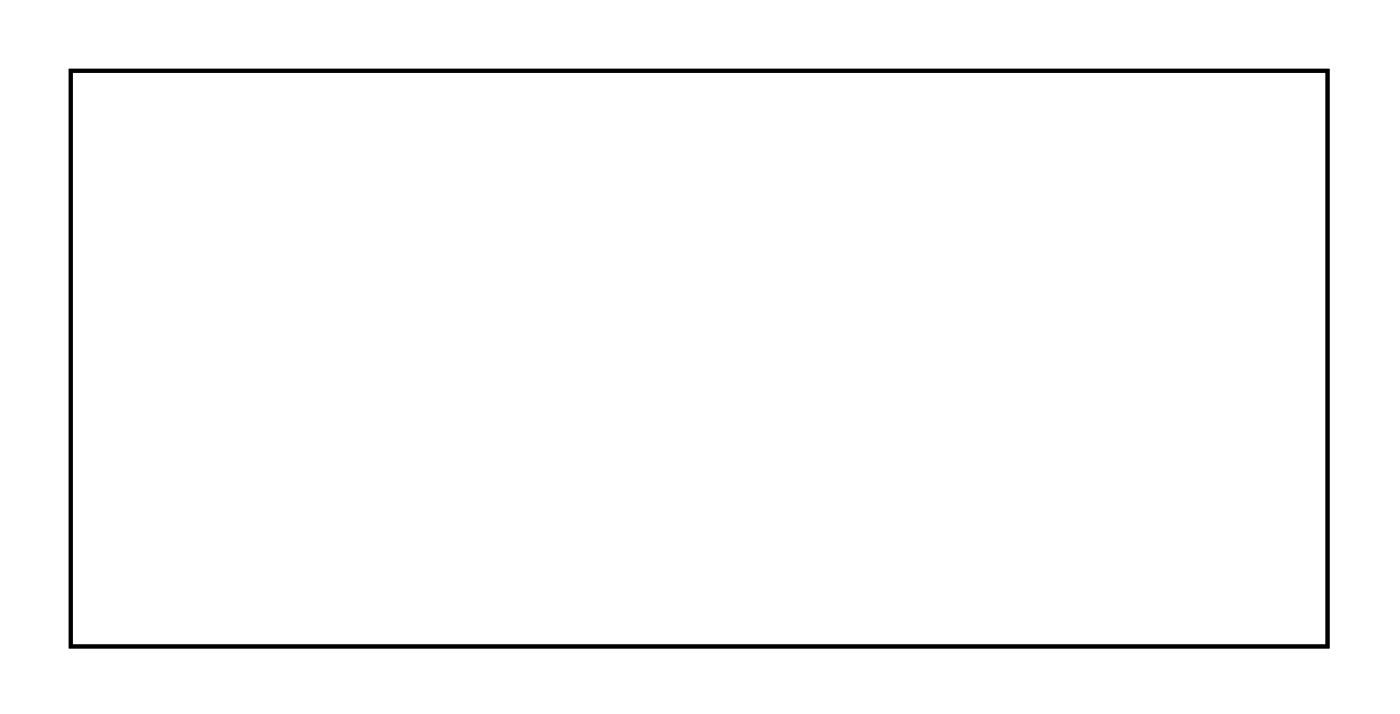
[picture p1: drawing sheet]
<svg xmlns="http://www.w3.org/2000/svg" width="72mm" height="37mm" viewBox="0 0 72 37" stroke-linecap="round" stroke-linejoin="round" font-family="sans-serif">
<path d="M3.6 3.6h64.6v29.6h-64.6z" fill="none" stroke="#000" stroke-width=".2"/>
<path d="M3.6 3.6v29.6h64.6v-29.6zM3.6 3.6h64.6v29.6h-64.6z" fill="#000"/>
<circle cx="60.1" cy="8.2" r=".74" fill="#fff"/>
<circle cx="60.1" cy="8.2" r=".74" fill="none" stroke="#fff" stroke-width=".75" stroke-linecap="butt"/>
<circle cx="57.6" cy="8.2" r=".74" fill="#fff"/>
<circle cx="57.6" cy="8.2" r=".74" fill="none" stroke="#fff" stroke-width=".75" stroke-linecap="butt"/>
<circle cx="55" cy="8.2" r=".74" fill="#fff"/>
<circle cx="55" cy="8.2" r=".74" fill="none" stroke="#fff" stroke-width=".75" stroke-linecap="butt"/>
<circle cx="52.5" cy="8.2" r=".74" fill="#fff"/>
<circle cx="52.5" cy="8.2" r=".74" fill="none" stroke="#fff" stroke-width=".75" stroke-linecap="butt"/>
<circle cx="49.9" cy="8.2" r=".74" fill="#fff"/>
<circle cx="49.9" cy="8.2" r=".74" fill="none" stroke="#fff" stroke-width=".75" stroke-linecap="butt"/>
<circle cx="47.4" cy="8.2" r=".74" fill="#fff"/>
<circle cx="47.4" cy="8.2" r=".74" fill="none" stroke="#fff" stroke-width=".75" stroke-linecap="butt"/>
<circle cx="44.9" cy="8.2" r=".74" fill="#fff"/>
<circle cx="44.9" cy="8.2" r=".74" fill="none" stroke="#fff" stroke-width=".75" stroke-linecap="butt"/>
<circle cx="42.3" cy="8.2" r=".74" fill="#fff"/>
<circle cx="42.3" cy="8.2" r=".74" fill="none" stroke="#fff" stroke-width=".75" stroke-linecap="butt"/>
<circle cx="39.8" cy="8.2" r=".74" fill="#fff"/>
<circle cx="39.8" cy="8.2" r=".74" fill="none" stroke="#fff" stroke-width=".75" stroke-linecap="butt"/>
<circle cx="37.2" cy="8.2" r=".74" fill="#fff"/>
<circle cx="37.2" cy="8.2" r=".74" fill="none" stroke="#fff" stroke-width=".75" stroke-linecap="butt"/>
<circle cx="34.7" cy="8.2" r=".74" fill="#fff"/>
<circle cx="34.7" cy="8.2" r=".74" fill="none" stroke="#fff" stroke-width=".75" stroke-linecap="butt"/>
<circle cx="32.2" cy="8.2" r=".74" fill="#fff"/>
<circle cx="32.2" cy="8.2" r=".74" fill="none" stroke="#fff" stroke-width=".75" stroke-linecap="butt"/>
<circle cx="29.6" cy="8.2" r=".74" fill="#fff"/>
<circle cx="29.6" cy="8.2" r=".74" fill="none" stroke="#fff" stroke-width=".75" stroke-linecap="butt"/>
<circle cx="27.1" cy="8.2" r=".74" fill="#fff"/>
<circle cx="27.1" cy="8.2" r=".74" fill="none" stroke="#fff" stroke-width=".75" stroke-linecap="butt"/>
<circle cx="24.5" cy="8.2" r=".74" fill="#fff"/>
<circle cx="24.5" cy="8.2" r=".74" fill="none" stroke="#fff" stroke-width=".75" stroke-linecap="butt"/>
<circle cx="22" cy="8.2" r=".74" fill="#fff"/>
<circle cx="22" cy="8.2" r=".74" fill="none" stroke="#fff" stroke-width=".75" stroke-linecap="butt"/>
<circle cx="19.5" cy="8.2" r=".74" fill="#fff"/>
<circle cx="19.5" cy="8.2" r=".74" fill="none" stroke="#fff" stroke-width=".75" stroke-linecap="butt"/>
<circle cx="16.9" cy="8.2" r=".74" fill="#fff"/>
<circle cx="16.9" cy="8.2" r=".74" fill="none" stroke="#fff" stroke-width=".75" stroke-linecap="butt"/>
<circle cx="14.4" cy="8.2" r=".74" fill="#fff"/>
<circle cx="14.4" cy="8.2" r=".74" fill="none" stroke="#fff" stroke-width=".75" stroke-linecap="butt"/>
<circle cx="11.8" cy="8.2" r=".74" fill="#fff"/>
<circle cx="11.8" cy="8.2" r=".74" fill="none" stroke="#fff" stroke-width=".75" stroke-linecap="butt"/>
<circle cx="11.8" cy="5.6" r=".74" fill="#fff"/>
<circle cx="11.8" cy="5.6" r=".74" fill="none" stroke="#fff" stroke-width=".75" stroke-linecap="butt"/>
<circle cx="14.4" cy="5.6" r=".74" fill="#fff"/>
<circle cx="14.4" cy="5.6" r=".74" fill="none" stroke="#fff" stroke-width=".75" stroke-linecap="butt"/>
<circle cx="16.9" cy="5.6" r=".74" fill="#fff"/>
<circle cx="16.9" cy="5.6" r=".74" fill="none" stroke="#fff" stroke-width=".75" stroke-linecap="butt"/>
<circle cx="19.5" cy="5.6" r=".74" fill="#fff"/>
<circle cx="19.5" cy="5.6" r=".74" fill="none" stroke="#fff" stroke-width=".75" stroke-linecap="butt"/>
<circle cx="22" cy="5.6" r=".74" fill="#fff"/>
<circle cx="22" cy="5.6" r=".74" fill="none" stroke="#fff" stroke-width=".75" stroke-linecap="butt"/>
<circle cx="24.5" cy="5.6" r=".74" fill="#fff"/>
<circle cx="24.5" cy="5.6" r=".74" fill="none" stroke="#fff" stroke-width=".75" stroke-linecap="butt"/>
<circle cx="27.1" cy="5.6" r=".74" fill="#fff"/>
<circle cx="27.1" cy="5.6" r=".74" fill="none" stroke="#fff" stroke-width=".75" stroke-linecap="butt"/>
<circle cx="29.6" cy="5.6" r=".74" fill="#fff"/>
<circle cx="29.6" cy="5.6" r=".74" fill="none" stroke="#fff" stroke-width=".75" stroke-linecap="butt"/>
<circle cx="32.2" cy="5.6" r=".74" fill="#fff"/>
<circle cx="32.2" cy="5.6" r=".74" fill="none" stroke="#fff" stroke-width=".75" stroke-linecap="butt"/>
<circle cx="34.7" cy="5.6" r=".74" fill="#fff"/>
<circle cx="34.7" cy="5.6" r=".74" fill="none" stroke="#fff" stroke-width=".75" stroke-linecap="butt"/>
<circle cx="37.2" cy="5.6" r=".74" fill="#fff"/>
<circle cx="37.2" cy="5.6" r=".74" fill="none" stroke="#fff" stroke-width=".75" stroke-linecap="butt"/>
<circle cx="39.8" cy="5.6" r=".74" fill="#fff"/>
<circle cx="39.8" cy="5.6" r=".74" fill="none" stroke="#fff" stroke-width=".75" stroke-linecap="butt"/>
<circle cx="42.3" cy="5.6" r=".74" fill="#fff"/>
<circle cx="42.3" cy="5.6" r=".74" fill="none" stroke="#fff" stroke-width=".75" stroke-linecap="butt"/>
<circle cx="44.9" cy="5.6" r=".74" fill="#fff"/>
<circle cx="44.9" cy="5.6" r=".74" fill="none" stroke="#fff" stroke-width=".75" stroke-linecap="butt"/>
<circle cx="47.4" cy="5.6" r=".74" fill="#fff"/>
<circle cx="47.4" cy="5.6" r=".74" fill="none" stroke="#fff" stroke-width=".75" stroke-linecap="butt"/>
<circle cx="49.9" cy="5.6" r=".74" fill="#fff"/>
<circle cx="49.9" cy="5.6" r=".74" fill="none" stroke="#fff" stroke-width=".75" stroke-linecap="butt"/>
<circle cx="52.5" cy="5.6" r=".74" fill="#fff"/>
<circle cx="52.5" cy="5.6" r=".74" fill="none" stroke="#fff" stroke-width=".75" stroke-linecap="butt"/>
<circle cx="55" cy="5.6" r=".74" fill="#fff"/>
<circle cx="55" cy="5.6" r=".74" fill="none" stroke="#fff" stroke-width=".75" stroke-linecap="butt"/>
<circle cx="57.6" cy="5.6" r=".74" fill="#fff"/>
<circle cx="57.6" cy="5.6" r=".74" fill="none" stroke="#fff" stroke-width=".75" stroke-linecap="butt"/>
<circle cx="60.1" cy="5.6" r=".74" fill="#fff"/>
<circle cx="60.1" cy="5.6" r=".74" fill="none" stroke="#fff" stroke-width=".75" stroke-linecap="butt"/>
<circle cx="49.9" cy="22.8" r=".63" fill="#fff"/>
<circle cx="49.9" cy="22.8" r=".63" fill="none" stroke="#fff" stroke-width=".51"/>
<path d="M49.2 22v1.5h1.5v-1.5zM49.4 22.8a.5 .5 0 0 1 1 0 .5 .5 0 0 1-1 0z" fill="#fff"/>
<g fill="none" stroke="#fff" stroke-width=".25">
<path d="M49.2 22h1.5v1.5h-1.5z"/>
<circle cx="49.9" cy="22.8" r=".5"/>
</g>
<circle cx="49.9" cy="15.2" r=".63" fill="#fff"/>
<circle cx="49.9" cy="15.2" r=".63" fill="none" stroke="#fff" stroke-width=".51"/>
<path d="M49.2 14.4v1.5h1.5v-1.5zM49.4 15.2a.5 .5 0 0 1 1 0 .5 .5 0 0 1-1 0z" fill="#fff"/>
<g fill="none" stroke="#fff" stroke-width=".25">
<path d="M49.2 14.4h1.5v1.5h-1.5z"/>
<circle cx="49.9" cy="15.2" r=".5"/>
</g>
<circle cx="44.9" cy="22.8" r=".63" fill="#fff"/>
<circle cx="44.9" cy="22.8" r=".63" fill="none" stroke="#fff" stroke-width=".51"/>
<path d="M44.1 22v1.5h1.5v-1.5zM44.4 22.8a.5 .5 0 0 1 1 0 .5 .5 0 0 1-1 0z" fill="#fff"/>
<g fill="none" stroke="#fff" stroke-width=".25">
<path d="M44.1 22h1.5v1.5h-1.5z"/>
<circle cx="44.9" cy="22.8" r=".5"/>
</g>
<circle cx="44.9" cy="15.2" r=".63" fill="#fff"/>
<circle cx="44.9" cy="15.2" r=".63" fill="none" stroke="#fff" stroke-width=".51"/>
<path d="M44.1 14.4v1.5h1.5v-1.5zM44.4 15.2a.5 .5 0 0 1 1 0 .5 .5 0 0 1-1 0z" fill="#fff"/>
<g fill="none" stroke="#fff" stroke-width=".25">
<path d="M44.1 14.4h1.5v1.5h-1.5z"/>
<circle cx="44.9" cy="15.2" r=".5"/>
</g>
<circle cx="62.6" cy="22.8" r=".63" fill="#fff"/>
<circle cx="62.6" cy="22.8" r=".63" fill="none" stroke="#fff" stroke-width=".51"/>
<path d="M61.9 22v1.5h1.5v-1.5zM62.1 22.8a.5 .5 0 0 1 1 0 .5 .5 0 0 1-1 0z" fill="#fff"/>
<g fill="none" stroke="#fff" stroke-width=".25">
<path d="M61.9 22h1.5v1.5h-1.5z"/>
<circle cx="62.6" cy="22.8" r=".5"/>
</g>
<circle cx="62.6" cy="15.2" r=".63" fill="#fff"/>
<circle cx="62.6" cy="15.2" r=".63" fill="none" stroke="#fff" stroke-width=".51"/>
<path d="M61.9 14.4v1.5h1.5v-1.5zM62.1 15.2a.5 .5 0 0 1 1 0 .5 .5 0 0 1-1 0z" fill="#fff"/>
<g fill="none" stroke="#fff" stroke-width=".25">
<path d="M61.9 14.4h1.5v1.5h-1.5z"/>
<circle cx="62.6" cy="15.2" r=".5"/>
</g>
<circle cx="57.6" cy="22.8" r=".63" fill="#fff"/>
<circle cx="57.6" cy="22.8" r=".63" fill="none" stroke="#fff" stroke-width=".51"/>
<path d="M56.8 22v1.5h1.5v-1.5zM57.1 22.8a.5 .5 0 0 1 1 0 .5 .5 0 0 1-1 0z" fill="#fff"/>
<g fill="none" stroke="#fff" stroke-width=".25">
<path d="M56.8 22h1.5v1.5h-1.5z"/>
<circle cx="57.6" cy="22.8" r=".5"/>
</g>
<circle cx="57.6" cy="15.2" r=".63" fill="#fff"/>
<circle cx="57.6" cy="15.2" r=".63" fill="none" stroke="#fff" stroke-width=".51"/>
<path d="M56.8 14.4v1.5h1.5v-1.5zM57.1 15.2a.5 .5 0 0 1 1 0 .5 .5 0 0 1-1 0z" fill="#fff"/>
<g fill="none" stroke="#fff" stroke-width=".25">
<path d="M56.8 14.4h1.5v1.5h-1.5z"/>
<circle cx="57.6" cy="15.2" r=".5"/>
</g>
<circle cx="19.5" cy="19.6" r=".6" fill="#fff"/>
<circle cx="19.5" cy="19.6" r=".6" fill="none" stroke="#fff" stroke-width=".65" stroke-linecap="butt"/>
<path d="M18.9 19h1.2v1.2h-1.2z" fill="#fff"/>
<path d="M18.9 19h1.2v1.2h-1.2z" fill="none" stroke="#fff" stroke-width=".65" stroke-linecap="butt"/>
<circle cx="19.5" cy="17.1" r=".6" fill="#fff"/>
<circle cx="19.5" cy="17.1" r=".6" fill="none" stroke="#fff" stroke-width=".65" stroke-linecap="butt"/>
<circle cx="32.2" cy="19.6" r=".6" fill="#fff"/>
<circle cx="32.2" cy="19.6" r=".6" fill="none" stroke="#fff" stroke-width=".65" stroke-linecap="butt"/>
<path d="M31.6 19h1.2v1.2h-1.2z" fill="#fff"/>
<path d="M31.6 19h1.2v1.2h-1.2z" fill="none" stroke="#fff" stroke-width=".65" stroke-linecap="butt"/>
<circle cx="32.2" cy="17.1" r=".6" fill="#fff"/>
<circle cx="32.2" cy="17.1" r=".6" fill="none" stroke="#fff" stroke-width=".65" stroke-linecap="butt"/>
<circle cx="34.7" cy="12" r=".7" fill="#fff"/>
<circle cx="34.7" cy="12" r=".7" fill="none" stroke="#fff" stroke-width=".76" stroke-linecap="butt"/>
<circle cx="24.5" cy="12" r=".7" fill="#fff"/>
<circle cx="24.5" cy="12" r=".7" fill="none" stroke="#fff" stroke-width=".76" stroke-linecap="butt"/>
<circle cx="47.4" cy="12" r=".7" fill="#fff"/>
<circle cx="47.4" cy="12" r=".7" fill="none" stroke="#fff" stroke-width=".76" stroke-linecap="butt"/>
<circle cx="37.2" cy="12" r=".7" fill="#fff"/>
<circle cx="37.2" cy="12" r=".7" fill="none" stroke="#fff" stroke-width=".76" stroke-linecap="butt"/>
</svg>
